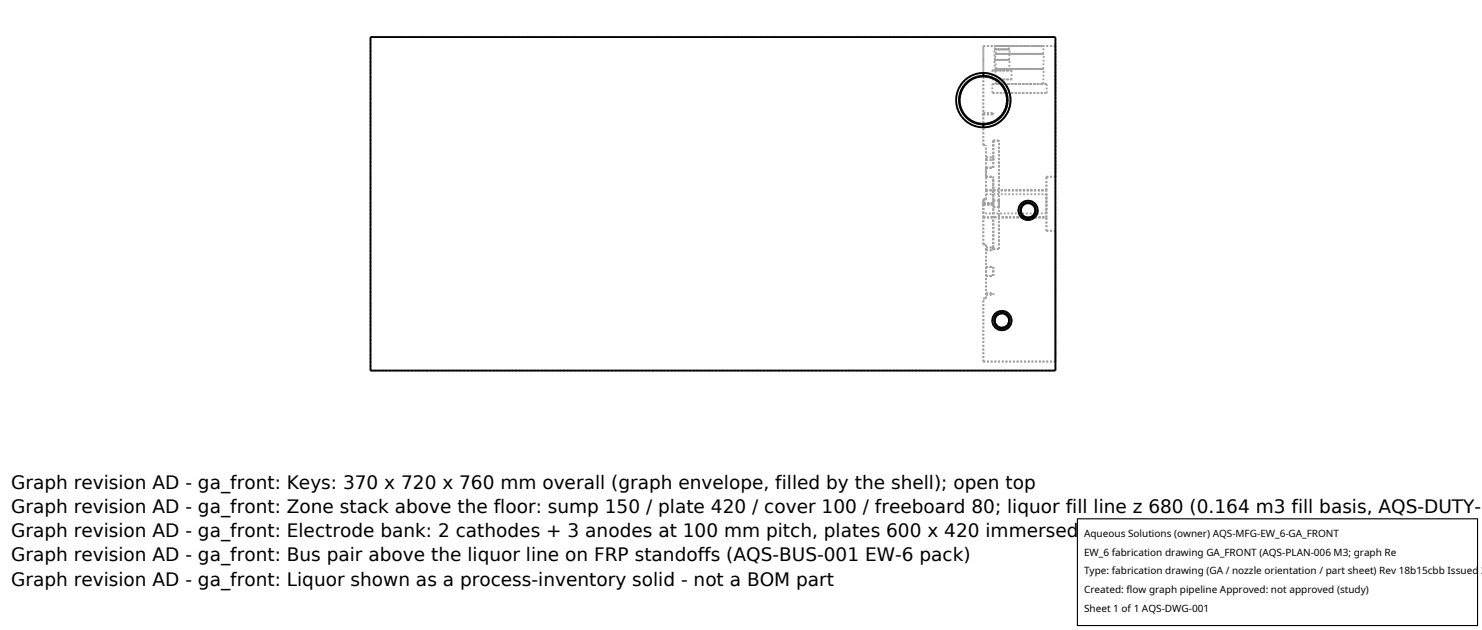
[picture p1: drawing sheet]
<svg xmlns="http://www.w3.org/2000/svg" width="212mm" height="90mm" viewBox="0 0 212 90" stroke-linecap="round" stroke-linejoin="round" font-family="sans-serif">
<defs><g id="words">
<g font-size="2.6">
<text x="1.6" y="69.8">Graph revision AD - ga_front: Keys: 370 x 720 x 760 mm overall (graph envelope, filled by the shell); open top</text>
<text x="1.6" y="73.3">Graph revision AD - ga_front: Zone stack above the floor: sump 150 / plate 420 / cover 100 / freeboard 80; liquor fill line z 680 (0.164 m3 fill basis, AQS-DUTY-</text>
<text x="1.6" y="76.7">Graph revision AD - ga_front: Electrode bank: 2 cathodes + 3 anodes at 100 mm pitch, plates 600 x 420 immersed</text>
<text x="1.6" y="80.2">Graph revision AD - ga_front: Bus pair above the liquor line on FRP standoffs (AQS-BUS-001 EW-6 pack)</text>
<text x="1.6" y="83.6">Graph revision AD - ga_front: Liquor shown as a process-inventory solid - not a BOM part</text>
</g>
<g font-size="1.4">
<text x="154.8" y="76.6">Aqueous Solutions (owner) AQS-MFG-EW_6-GA_FRONT</text>
<text x="154.8" y="79.3">EW_6 fabrication drawing GA_FRONT (AQS-PLAN-006 M3; graph Re</text>
<text x="154.8" y="82">Type: fabrication drawing (GA / nozzle orientation / part sheet) Rev 18b15cbb Issued 2</text>
<text x="154.8" y="84.7">Created: flow graph pipeline Approved: not approved (study)</text>
<text x="154.8" y="87.4">Sheet 1 of 1 AQS-DWG-001</text>
</g>
</g></defs>
<g fill="none" stroke="#a0a0a0" stroke-width=".26" stroke-dasharray=".3 .3" stroke-linecap="butt">
<path d="M52.9 5.3h97.8M140.4 6.6h10.3M140.4 10.4l.7 .1 .8 .2 .7 .4 .6 .4 .5 .7 .3 .6 .2 .7 .1 .8v.7l-.3 .8-.3 .6-.5 .7-1.2 .8-.7 .2-.9 .1M140.4 10.4v-3.8M140.4 10.9v-.1M140.4 17.8v-.1M140.4 17.7v.1M140.4 17.7v.5M140.4 10.4v7.8M140.4 10.4v.5M140.4 10.8v.1M140.4 16.1v.2"/>
<path d="M140.4 18.2l-.8-.1-.7-.2-1.2-.8-.5-.6-.3-.7-.3-1.4v-.8l.2-.7 .4-.8 .5-.6 .6-.4 .7-.4 .8-.2 .6-.1M140.4 10.9l-1.3 .2-1.1 .8-.7 1.1-.3 1.3 .3 1.3 .7 1.1 .5 .5 .7 .3 1.2 .2M140.4 17.7l1.3-.3 1.1-.7 .8-1.1 .2-1.3-.2-1.3-.8-1.1-1-.7-1.4-.3M140.4 17.8l1.3-.3 1.2-.7 .7-1.1 .3-.7v-.7l-.2-1.3-.8-1.1-1.1-.8-1.4-.3M140.4 18.2l.9-.1 .7-.2 1.2-.8 .5-.7 .3-.6 .2-.7 .1-.8v-.7l-.3-.8-.3-.6-.5-.7-.6-.4-.7-.4-.8-.2-.7-.1M140.4 16.1h1.5M140.4 16.3h1.5M140.4 10.9l-1.2 .2-1.1 .8-.7 1-.3 1.3 .2 1.4 .7 1 1 .8 .7 .2 .7 .1 1.3-.3 1.1-.7 .8-1.1 .2-1.3-.2-1.3-.8-1.1-1-.7-1.4-.3M141.7 10.1h2.8M141.7 12h7.8M141.7 11.3v-1.2M141.7 11.3h2.8"/>
<path d="M141.7 13.3v-1.3M141.7 13.3h7.8M141.9 16.3v-.2M142 7.1h2.2M142 8.6h2.2M142.1 6.6h2M142.1 7.1v-.5M142.1 7.1h2M142.1 8.6h2M142.1 8.6l-.1-1.5M142.1 10.1h2M142.1 10.1l-.1-1.5"/>
<path d="M142.1 7.7h7M142.1 9.8h7M142.2 6.6h6.8M142.2 7.7v-1.1M142.2 7.7h6.8M142.2 9.8h6.8M142.2 9.8l-.1-2.1M142.2 12h6.8M142.2 12l-.1-2.2M144.1 7.1h-2M144.1 8.6h-2M144.1 10.1h-2"/>
<path d="M144.1 7.1v-.5M144.1 8.6l.1-1.5M144.1 10.1l.1-1.5M144.1 6.6h-2M144.2 7.1h-2.2M144.2 8.6h-2.2M144.5 10.1h-2.8M144.5 11.3h-2.8M144.5 10.1v1.2M149 7.7h-6.8M149 9.8h-6.8M149 12h-6.8"/>
<path d="M149 7.7v-1.1M149 9.8l.1-2.1M149 12l.1-2.2M149 6.6h-6.8M149.1 7.7h-7M149.1 9.8h-7M149.5 12h-7.8M149.5 13.3h-7.8M149.5 12v1.3M140.4 34.9h.4M140.4 34.9v-3.9M140.4 31h9.1"/>
<path d="M140.4 31h5.5M140.4 31v-2.5M140.4 29v-.5M140.4 29v.2M140.4 29.2v1.3M140.4 30.5v-1.3M140.4 28.5v.5M140.4 28.5h.4M140.4 29h1.5M140.4 29.2h1.5M140.4 20.7h.4M140.4 20.7v-2.5"/>
<path d="M140.4 20.7v-14.1M140.8 39.4v-1.3M140.8 35.7v-.4M140.8 39.4h1.1M140.8 38.1h1.1M140.8 35.3h1.1M140.8 35.7h1.1M140.8 27.2v1.3M140.8 27.2h8.7M140.8 28.5h-.4M140.8 27.7v.8M140.8 27.7h8.7"/>
<path d="M140.8 28.5v-.8M140.8 27.2v-6.5M140.8 25.2v-1.2M140.8 22.9v-.4M140.8 25.2h1.1M140.8 24h1.1M140.8 22.9h1.1M140.8 22.5h1.1M141.9 39.4v-1.3M141.9 35.7v-.4M141.9 29h-1.5M141.9 29v-.4"/>
<path d="M141.9 29.6v-.4M141.9 29.2h-1.5M141.9 29.2v.4M141.9 28.6v.4M141.9 29.2v-.2M141.9 35.5v-.2M141.9 35.3v-5.7M141.9 35.3v-6.1M141.9 29v-3.8M141.9 28.6v-3.4M141.9 24v-1.1M141.9 22.9v-.4"/>
<path d="M141.9 22.5v-2.4M141.9 20.1h.8M141.9 35.5h.8M142.7 28.6h-.8M142.7 29.6v-1M142.7 29.6h-.8M142.7 28.6v1M142.7 28.6v-8.5M142.7 35.5v-15.4M142.7 35.5v-5.9M145.9 31l-.4-.6v-.8l.6-.7 .7-.2M145.9 31l.4 .3 .5 .1 .5-.1 .5-.3"/>
<path d="M146.3 31h.4M146.3 31h.2M146.3 31l.5 .1 .5-.1M146.5 31h.2M146.7 31h-.8M146.7 31h-.4M146.7 31h.3M146.8 28.7l.8 .2 .5 .6 .1 .8-.4 .7M146.8 28.7l-.5 .1-.4 .2-.3 .5-.1 .5 .1 .5 .2 .5 .5 .3 .5 .1 .5-.1 .5-.3 .3-.4 .1-.5-.1-.5-.3-.5-.5-.3-.5-.1M146.8 29l-.7 .3-.3 .6 .2 .7 .5 .4M146.8 29l-.3 .1-.4 .2-.2 .3-.1 .5 .1 .3 .2 .4 .4 .2 .4 .1 .4-.1 .3-.3 .2-.3v-.4v-.4l-.3-.3-.3-.2-.4-.1M147 31h.1"/>
<path d="M147 31h.3M147.1 31h.2M147.1 31l.6-.4 .2-.7-.4-.6-.7-.3M147.3 31h-.3M147.8 31l-.4 .3-.5 .1-.6-.1-.4-.3M147.8 31h1.7M147.8 31h-.8M149.5 33v-2M149.5 33h1.2M149.5 31v-3.8M149.5 27.2v-2M149.5 27.7v2.8"/>
<path d="M149.5 30.5v-2.8M149.5 25.2h1.2M149.5 30.5h-9.1M150.7 25.2v-18.6M52.9 52.9h97.8M52.9 52.9v-47.6M140.4 42.6h.4M140.4 51.6v-9M140.4 51.6h10.3M140.8 42.6v-7.7M140.8 42.1v-.2M140.8 42.1h1.1"/>
<path d="M140.8 41.9h1.1M141.9 42.1v-.2M143.1 44.4l.5 .1 .5 .3 .3 .4 .1 .6-.1 .5-.3 .4-.5 .3-.5 .1-.5-.1-.5-.3-.3-.4-.1-.5 .1-.6 .3-.4 .5-.3 .5-.1M143.1 44.4l-.5 .1-.5 .3-.3 .4-.1 .6 .1 .5 .3 .4 .5 .3 .5 .1 .5-.1 .5-.3 .3-.4 .1-.5-.1-.6-.3-.4-.5-.3-.5-.1M143.1 44.8h-.4l-.3 .3-.2 .3-.1 .4 .1 .4 .2 .3 .4 .2 .3 .1 .4-.1 .4-.3 .2-.3v-.4l-.1-.4-.2-.3-.7-.2M143.1 44.7h-.4l-.4 .3-.2 .4-.1 .4 .1 .4 .2 .4 .4 .2 .4 .1 .4-.1 .4-.3 .2-.3 .1-.4-.1-.4-.2-.4-.4-.3h-.4M150.7 51.6v-18.6M150.7 52.9v-47.6"/>
</g>
<g fill="none" stroke="#000" stroke-width=".26">
<path d="M52.9 5.3h97.8v47.6h-97.8zM140.4 10.4v.4M140.4 17.8v.4M145.9 31h.4M147.3 31h.5"/>
<circle cx="140.4" cy="14.3" r="3.5"/>
<circle cx="140.4" cy="14.3" r="3.9"/>
<circle cx="140.4" cy="14.3" r="3.4"/>
<circle cx="146.8" cy="30" r="1.11"/>
<circle cx="146.8" cy="30" r="1.37"/>
<circle cx="146.8" cy="30" r="1.01"/>
<circle cx="143.1" cy="45.8" r="1.01"/>
<circle cx="143.1" cy="45.8" r="1.37"/>
<circle cx="143.1" cy="45.8" r="1.11"/>
</g>
<path d="M153.9 74.1h57.1v15.2h-57.1z" fill="#fff" stroke="#000" stroke-width=".16"/>
<use href="#words"/>
</svg>
